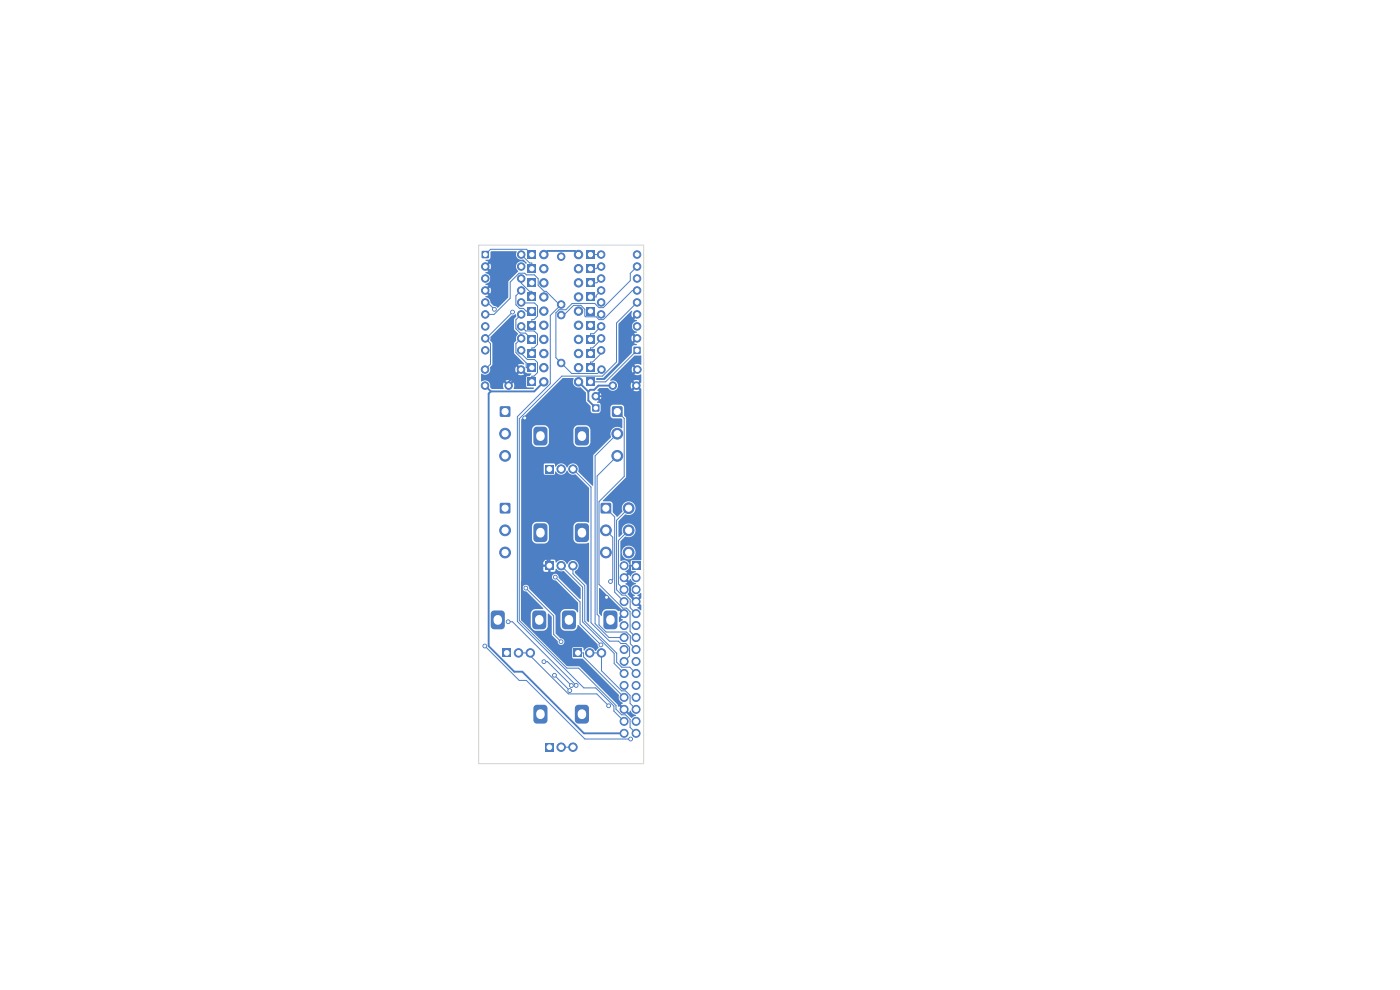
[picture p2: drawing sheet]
<svg xmlns="http://www.w3.org/2000/svg" width="297mm" height="210mm" viewBox="0 0 297 210" stroke-linecap="round" stroke-linejoin="round" font-family="sans-serif">
<path d="M111.9 77.1h1.8v1.8h-1.8z" fill="#4d7fc4"/>
<circle cx="115.4" cy="78" r=".9" fill="#4d7fc4" stroke="#4d7fc4" stroke-width=".21"/>
<path d="M111.9 59.1h1.8v1.8h-1.8z" fill="#4d7fc4"/>
<circle cx="115.4" cy="60" r=".9" fill="#4d7fc4" stroke="#4d7fc4" stroke-width=".21"/>
<path d="M111.9 65.1h1.8v1.8h-1.8z" fill="#4d7fc4"/>
<circle cx="115.4" cy="66" r=".9" fill="#4d7fc4" stroke="#4d7fc4" stroke-width=".21"/>
<path d="M124.4 77.1h1.8v1.8h-1.8z" fill="#4d7fc4"/>
<circle cx="122.7" cy="78" r=".9" fill="#4d7fc4" stroke="#4d7fc4" stroke-width=".21"/>
<path d="M124.4 74.1h1.8v1.8h-1.8z" fill="#4d7fc4"/>
<g fill="#4d7fc4" stroke="#4d7fc4" stroke-width=".21">
<circle cx="122.7" cy="75" r=".9"/>
<circle cx="130" cy="81.8" r=".8"/>
<circle cx="135" cy="81.8" r=".8"/>
</g>
<path d="M111.9 74.1h1.8v1.8h-1.8z" fill="#4d7fc4"/>
<circle cx="115.4" cy="75" r=".9" fill="#4d7fc4" stroke="#4d7fc4" stroke-width=".21"/>
<path d="M111.9 71.1h1.8v1.8h-1.8z" fill="#4d7fc4"/>
<circle cx="115.4" cy="72" r=".9" fill="#4d7fc4" stroke="#4d7fc4" stroke-width=".21"/>
<path d="M115.6 119.1h1.8v1.8h-1.8z" fill="#4d7fc4"/>
<g fill="#4d7fc4" stroke="#4d7fc4" stroke-width=".21">
<circle cx="119" cy="120" r=".9"/>
<circle cx="121.5" cy="120" r=".9"/>
</g>
<g fill="#4d7fc4">
<path d="M113.3 111.3l.6-.3h1.7l.4 .3 .2 .5v2.5l-.3 .5-.5 .2h-1.5l-.6-.3-.2-.4v-2.5z"/>
<path d="M122.1 111.3l.6-.3h1.7l.4 .3 .1 .5v2.5l-.2 .5-.5 .2h-1.5l-.6-.3-.1-.4v-2.5z"/>
<path d="M124.4 71.1h1.8v1.8h-1.8z"/>
</g>
<circle cx="122.7" cy="72" r=".9" fill="#4d7fc4" stroke="#4d7fc4" stroke-width=".21"/>
<path d="M111.9 53.1h1.8v1.8h-1.8z" fill="#4d7fc4"/>
<circle cx="115.4" cy="54" r=".9" fill="#4d7fc4" stroke="#4d7fc4" stroke-width=".21"/>
<path d="M111.9 68.1h1.8v1.8h-1.8z" fill="#4d7fc4"/>
<circle cx="115.4" cy="69" r=".9" fill="#4d7fc4" stroke="#4d7fc4" stroke-width=".21"/>
<path d="M111.9 62.1h1.8v1.8h-1.8z" fill="#4d7fc4"/>
<circle cx="115.4" cy="63" r=".9" fill="#4d7fc4" stroke="#4d7fc4" stroke-width=".21"/>
<path d="M121.7 137.6h1.8v1.8h-1.8z" fill="#4d7fc4"/>
<g fill="#4d7fc4" stroke="#4d7fc4" stroke-width=".21">
<circle cx="125.1" cy="138.5" r=".9"/>
<circle cx="127.6" cy="138.5" r=".9"/>
</g>
<g fill="#4d7fc4">
<path d="M119.4 129.8l.5-.3h1.7l.4 .3 .2 .5v2.5l-.3 .5-.5 .2h-1.5l-.5-.3-.2-.4v-2.5z"/>
<path d="M128.3 129.7l.4-.2h1.5l.6 .3 .2 .5v2.5l-.3 .5-.5 .2h-1.5l-.5-.3-.2-.4v-2.5z"/>
<path d="M115.6 98.6h1.8v1.8h-1.8z"/>
</g>
<g fill="#4d7fc4" stroke="#4d7fc4" stroke-width=".21">
<circle cx="119" cy="99.5" r=".9"/>
<circle cx="121.5" cy="99.5" r=".9"/>
</g>
<g fill="#4d7fc4">
<path d="M113.3 90.8l.6-.3h1.7l.4 .3 .2 .5v2.5l-.3 .5-.5 .2h-1.5l-.6-.3-.2-.4v-2.5z"/>
<path d="M122.1 90.8l.6-.3h1.7l.4 .3 .1 .5v2.5l-.2 .5-.5 .2h-1.5l-.6-.3-.1-.4v-2.5z"/>
<path d="M106.1 106.8l.2-.1h1.9l.1 .3-.1 1.8-.2 .2-1.9-.1-.1-.3z"/>
</g>
<g fill="#4d7fc4" stroke="#4d7fc4" stroke-width=".21">
<circle cx="107.2" cy="112.5" r="1.15"/>
<circle cx="107.2" cy="117.2" r="1.15"/>
</g>
<path d="M124.4 65.1h1.8v1.8h-1.8z" fill="#4d7fc4"/>
<circle cx="122.7" cy="66" r=".9" fill="#4d7fc4" stroke="#4d7fc4" stroke-width=".21"/>
<path d="M134.4 73.6h1.5v1.4h-1.5z" fill="#4d7fc4"/>
<g fill="#4d7fc4" stroke="#4d7fc4" stroke-width=".21">
<circle cx="135.1" cy="71.8" r=".8"/>
<circle cx="135.1" cy="69.2" r=".8"/>
<circle cx="135.1" cy="66.7" r=".8"/>
<circle cx="135.1" cy="64.2" r=".8"/>
<circle cx="135.1" cy="61.6" r=".8"/>
<circle cx="135.1" cy="59.1" r=".8"/>
<circle cx="135.1" cy="56.5" r=".8"/>
<circle cx="135.1" cy="54" r=".8"/>
<circle cx="127.5" cy="54" r=".8"/>
<circle cx="127.5" cy="56.5" r=".8"/>
<circle cx="127.5" cy="59.1" r=".8"/>
<circle cx="127.5" cy="61.6" r=".8"/>
<circle cx="127.5" cy="64.2" r=".8"/>
<circle cx="127.5" cy="66.7" r=".8"/>
<circle cx="127.5" cy="69.2" r=".8"/>
<circle cx="127.5" cy="71.8" r=".8"/>
<circle cx="127.5" cy="74.3" r=".8"/>
</g>
<path d="M124.4 62.1h1.8v1.8h-1.8z" fill="#4d7fc4"/>
<circle cx="122.7" cy="63" r=".9" fill="#4d7fc4" stroke="#4d7fc4" stroke-width=".21"/>
<path d="M127.4 106.8l.3-.1h1.8l.2 .3-.1 1.8-.3 .2-1.8-.1-.1-.3z" fill="#4d7fc4"/>
<g fill="#4d7fc4" stroke="#4d7fc4" stroke-width=".21">
<circle cx="128.5" cy="112.5" r="1.15"/>
<circle cx="128.5" cy="117.2" r="1.15"/>
<circle cx="133.4" cy="107.8" r="1.15"/>
<circle cx="133.4" cy="112.5" r="1.15"/>
<circle cx="133.4" cy="117.2" r="1.15"/>
</g>
<path d="M124.4 68.1h1.8v1.8h-1.8z" fill="#4d7fc4"/>
<g fill="#4d7fc4" stroke="#4d7fc4" stroke-width=".21">
<circle cx="122.7" cy="69" r=".9"/>
<circle cx="119" cy="64.6" r=".8"/>
<circle cx="119" cy="54.4" r=".8"/>
<circle cx="102.9" cy="81.8" r=".8"/>
<circle cx="107.9" cy="81.8" r=".8"/>
</g>
<path d="M106.1 86.3l.2-.1h1.9l.1 .3-.1 1.8-.2 .2-1.9-.1-.1-.3z" fill="#4d7fc4"/>
<g fill="#4d7fc4" stroke="#4d7fc4" stroke-width=".21">
<circle cx="107.2" cy="92" r="1.15"/>
<circle cx="107.2" cy="96.7" r="1.15"/>
</g>
<path d="M111.9 56.1h1.8v1.8h-1.8z" fill="#4d7fc4"/>
<circle cx="115.4" cy="57" r=".9" fill="#4d7fc4" stroke="#4d7fc4" stroke-width=".21"/>
<path d="M111.9 80.1h1.8v1.8h-1.8z" fill="#4d7fc4"/>
<circle cx="115.4" cy="81" r=".9" fill="#4d7fc4" stroke="#4d7fc4" stroke-width=".21"/>
<path d="M102.2 53.3h1.5v1.4h-1.5z" fill="#4d7fc4"/>
<g fill="#4d7fc4" stroke="#4d7fc4" stroke-width=".21">
<circle cx="102.9" cy="56.5" r=".8"/>
<circle cx="102.9" cy="59.1" r=".8"/>
<circle cx="102.9" cy="61.6" r=".8"/>
<circle cx="102.9" cy="64.2" r=".8"/>
<circle cx="102.9" cy="66.7" r=".8"/>
<circle cx="102.9" cy="69.2" r=".8"/>
<circle cx="102.9" cy="71.8" r=".8"/>
<circle cx="102.9" cy="74.3" r=".8"/>
<circle cx="110.6" cy="74.3" r=".8"/>
<circle cx="110.6" cy="71.8" r=".8"/>
<circle cx="110.6" cy="69.2" r=".8"/>
<circle cx="110.6" cy="66.7" r=".8"/>
<circle cx="110.6" cy="64.2" r=".8"/>
<circle cx="110.6" cy="61.6" r=".8"/>
<circle cx="110.6" cy="59.1" r=".8"/>
<circle cx="110.6" cy="56.5" r=".8"/>
<circle cx="110.6" cy="54" r=".8"/>
<circle cx="102.9" cy="78.4" r=".8"/>
<circle cx="110.5" cy="78.4" r=".8"/>
</g>
<path d="M106.6 137.6h1.8v1.8h-1.8z" fill="#4d7fc4"/>
<g fill="#4d7fc4" stroke="#4d7fc4" stroke-width=".21">
<circle cx="110" cy="138.5" r=".9"/>
<circle cx="112.5" cy="138.5" r=".9"/>
</g>
<g fill="#4d7fc4">
<path d="M104.4 129.7l.4-.2h1.5l.6 .3 .2 .5v2.5l-.3 .5-.5 .2h-1.5l-.5-.3-.2-.4v-2.5z"/>
<path d="M113.2 129.7l.4-.2h1.5l.6 .3 .2 .5v2.5l-.3 .5-.5 .2h-1.5l-.5-.3-.2-.4v-2.5z"/>
</g>
<g fill="#4d7fc4" stroke="#4d7fc4" stroke-width=".21">
<circle cx="119" cy="77" r=".8"/>
<circle cx="119" cy="66.8" r=".8"/>
</g>
<path d="M129.9 86.3l.2-.1h1.9l.1 .3-.1 1.8-.2 .2-1.9-.1-.1-.3z" fill="#4d7fc4"/>
<g fill="#4d7fc4" stroke="#4d7fc4" stroke-width=".21">
<circle cx="131" cy="92" r="1.15"/>
<circle cx="131" cy="96.7" r="1.15"/>
<circle cx="127.6" cy="78.4" r=".8"/>
<circle cx="135.2" cy="78.4" r=".8"/>
</g>
<path d="M124.4 80.1h1.8v1.8h-1.8z" fill="#4d7fc4"/>
<circle cx="122.7" cy="81" r=".9" fill="#4d7fc4" stroke="#4d7fc4" stroke-width=".21"/>
<path d="M124.4 53.1h1.8v1.8h-1.8z" fill="#4d7fc4"/>
<circle cx="122.7" cy="54" r=".9" fill="#4d7fc4" stroke="#4d7fc4" stroke-width=".21"/>
<path d="M115.6 157.6h1.8v1.8h-1.8z" fill="#4d7fc4"/>
<g fill="#4d7fc4" stroke="#4d7fc4" stroke-width=".21">
<circle cx="119" cy="158.5" r=".9"/>
<circle cx="121.5" cy="158.5" r=".9"/>
</g>
<g fill="#4d7fc4">
<path d="M113.4 149.7l.5-.2h1.5l.6 .3 .2 .5v2.5l-.3 .5-.5 .2h-1.5l-.6-.3-.2-.4v-2.5z"/>
<path d="M122.2 149.7l.5-.2h1.5l.6 .3 .1 .5v2.5l-.2 .5-.5 .2h-1.5l-.6-.3-.1-.4v-2.5z"/>
<path d="M124.4 56.1h1.8v1.8h-1.8z"/>
</g>
<circle cx="122.7" cy="57" r=".9" fill="#4d7fc4" stroke="#4d7fc4" stroke-width=".21"/>
<path d="M124.4 59.1h1.8v1.8h-1.8z" fill="#4d7fc4"/>
<circle cx="122.7" cy="60" r=".9" fill="#4d7fc4" stroke="#4d7fc4" stroke-width=".21"/>
<path d="M134.1 119.2h1.7v1.7h-1.7z" fill="#4d7fc4"/>
<g fill="#4d7fc4" stroke="#4d7fc4" stroke-width=".21">
<circle cx="132.4" cy="120" r=".85"/>
<circle cx="134.9" cy="122.5" r=".85"/>
<circle cx="132.4" cy="122.5" r=".85"/>
<circle cx="134.9" cy="125.1" r=".85"/>
<circle cx="132.4" cy="125.1" r=".85"/>
<circle cx="134.9" cy="127.6" r=".85"/>
<circle cx="132.4" cy="127.6" r=".85"/>
<circle cx="134.9" cy="130.2" r=".85"/>
<circle cx="132.4" cy="130.2" r=".85"/>
<circle cx="134.9" cy="132.7" r=".85"/>
<circle cx="132.4" cy="132.7" r=".85"/>
<circle cx="134.9" cy="135.2" r=".85"/>
<circle cx="132.4" cy="135.2" r=".85"/>
<circle cx="134.9" cy="137.8" r=".85"/>
<circle cx="132.4" cy="137.8" r=".85"/>
<circle cx="134.9" cy="140.3" r=".85"/>
<circle cx="132.4" cy="140.3" r=".85"/>
<circle cx="134.9" cy="142.9" r=".85"/>
<circle cx="132.4" cy="142.9" r=".85"/>
<circle cx="134.9" cy="145.4" r=".85"/>
<circle cx="132.4" cy="145.4" r=".85"/>
<circle cx="134.9" cy="147.9" r=".85"/>
<circle cx="132.4" cy="147.9" r=".85"/>
<circle cx="134.9" cy="150.5" r=".85"/>
<circle cx="132.4" cy="150.5" r=".85"/>
<circle cx="134.9" cy="153" r=".85"/>
<circle cx="132.4" cy="153" r=".85"/>
<circle cx="134.9" cy="155.6" r=".85"/>
<circle cx="132.4" cy="155.6" r=".85"/>
</g>
<path d="M125.7 85.8h1.4v1.5h-1.4z" fill="#4d7fc4"/>
<g fill="#4d7fc4" stroke="#4d7fc4" stroke-width=".21">
<circle cx="126.4" cy="84" r=".8"/>
<circle cx="128.7" cy="126.7" r=".4"/>
<circle cx="111.3" cy="88.7" r=".4"/>
<circle cx="117.8" cy="122.4" r=".4"/>
<circle cx="127.5" cy="136.8" r=".4"/>
<circle cx="107.8" cy="131.9" r=".4"/>
<circle cx="122.2" cy="145.4" r=".4"/>
<circle cx="129.5" cy="123.4" r=".4"/>
<circle cx="108.7" cy="66.2" r=".4"/>
<circle cx="119" cy="136.1" r=".4"/>
<circle cx="111.6" cy="124.8" r=".4"/>
<circle cx="133.8" cy="156.8" r=".4"/>
<circle cx="102.9" cy="137" r=".4"/>
<circle cx="104.9" cy="65.6" r=".4"/>
<circle cx="129.1" cy="149.7" r=".4"/>
<circle cx="117.6" cy="143.2" r=".4"/>
<circle cx="120.9" cy="146.5" r=".4"/>
<circle cx="121.2" cy="145.4" r=".4"/>
<circle cx="115.4" cy="140.4" r=".4"/>
<circle cx="116.5" cy="120" r=".2"/>
</g>
<g fill="none" stroke="#4d7fc4" stroke-width=".21">
<path d="M102.9 54l1.2-1.1h7.6l1.1 1.1M110.6 54l1.8 1.8h.4v1.2M110.6 59.1v1l1.7 1.7h.5v1.2M125.3 54h2.2M127.5 56.5h-.6l-.4 .5h-1.2M127.5 59.1l-.9 .9h-1.3M135.1 56.5l-1.4 1.5v1.5l-5.7 5.8h-.9l-.9-.9h-4.8l-1.4 1.3h-1.4l-.7 .7v9.5l3.4 3.3h5.5l.8-.8M102.9 64.2h.5l1.5 1.4M108.7 66.2l-5.5 5.6h-.3l1.2 1.1v4.3l-1.2 1.2M110.6 71.8l-1.2 1.1v1.9l2.2 2.2v1h1.2M110.6 61.6l-1.2 1.2v1.8l.8 .8h.9l.5 .6h1.2M110.6 66.7l-1.2 1.1v1.9l1 1h1.1l1.3 1.3"/>
<path d="M110.6 69.2l.9 1h1.8l.7 .7v2.1l-.7 .8h-.5v1.2M110.6 64.2l2.8 .1 .6 .6v2.1l-.7 .8h-.5v1.2M110.6 74.3v.7l1.3 1.3h1.5l.6 .6v2.1l-.7 .8h-.5v1.2M118.9 64.8l-3-3h-.5l-1.2-1.3v-1.4l-.8-.8h-1.7l-.4-.3h-1.2l-1.9 1.8v3.5l-3.4 3.4h-1.9M119 64.6l-2.3 2.3v14.5l-6.9 7v43.4l14.1 14.1h2.5l3.8 3.9v1.1l2.2 2.1M127.5 74.3v.7l-1.8 1.8h-.4v1.2M127.5 71.8v.2l-1.7 1.8h-.5v1.2M127.5 69.2l-1.5 1.6h-.7v1.2M127.5 61.6l-1 1.1v.3h-1.2M134.2 61.6l-6.2 6.2h-.9l-.6-.6h-2.3l-.1-.2v-1.4l-.9-.8h-1.5l-2.1 2h-.6M134.2 61.6h.1M134.2 61.6h.9"/>
<path d="M135.1 64.2l-4.3 4.3v8.3l-3 3h-8.6l-9 9v42.8l10.1 10.1h2.5l7.9 8v.7l1.2 1.2h.8l1 1v1.7l1.2 1.3M135.1 74.3l-6.6 6.7h-3.2M121.6 99.5l3.8 3.8v28.8l3.9 3.9h1.9l.5 .5h1.1l.8 .8v1.9l-1.2 1.1M130.9 87.3l1.5 1.5v12.3l-5.3 5.3v17.6l5 5h.8l.8 .7v4.3l1.2 1.2M130.9 96.7l-4.2 4.3v29.3l.4 .4v1.9l1.5 1.5h4.3l.8 .8v1.7l1.2 1.2M130.9 92l-4.7 4.7v35.6l3 2.9h3.2M128.5 107.8l1.9 1.9v15.9l2 2M128.5 112.5l1.5 1.5v8.9l-.5 .5M133.4 107.8l-2.6 2.6v14.7l1.1 1.1h.8l1 1v1.7l1.2 1.3M133.4 112.5l-2.2 2.2v9.2l1.2 1.2M102.9 137l7.2 7.3h1.6l12.4 12.5h9.7M107.8 131.9h.9l13.5 13.5"/>
<path d="M110 138.5h2.5v.6l8.1 8.1h6l2.5 2.5M111.6 124.8l5.9 5.9v3.9l1.5 1.5M117.8 122.4l5.3 5.3v4.7l4.4 4.4M119 120l4.6 4.5v7.4l6.7 6.7v2.2l2.1 2.1M121.6 120v1.7l2.5 2.5v7.6l6.7 6.8v1.9l1.1 1h1.7l1.3 1.4M122.6 138.5h1.2v.8l8.6 8.6M125.1 138.5h2.5v3.8l4.3 4.3h.8l1 .9v1.7l1.2 1.3M115.4 140.4h.8l5 5M117.6 143.2l3.3 3.3M119 158.5h2.6"/>
</g>
<g fill="none" stroke="#4d7fc4" stroke-width=".4">
<path d="M102.9 56.5l1.3 1.3v2.6l-1.3 1.2M115.4 54l.7-.8h5.9l.7 .8M110.5 78.4l-2.6 2.6v.8M135.1 66.7l-1.2 1.3v2.5l1.2 1.3M102.9 81.8l1.2 1.2M104.1 83l-.4 .5v53.6l5.4 5.4h1.7l13.1 13.1h8.5M115.4 81l-2.1 2h-9.2M122.7 81l2.1 2.1M124.8 83.1v1.9l1.6 1.6M124.8 83.1h.1M130 81.8h-3l-.9 .9h-.9l-.4 .4M135 81.8l-2.2 2.3h-6.4l1.2 1.2v2.1l-1.3 1.3h-15"/>
<path d="M116.6 120l-.7-1.7-5.2 5.2v7.9l9.6 9.7h2.7l9.4 9.4M128.7 126.7h.3l3.4 3.5M134.9 120h-1.2v1.3l-1.3 1.2 1.3 1.3v2.6l1.2 1.2"/>
</g>
<g fill="#4d7fc4">
<path d="M132.5 151l.4-.4 .5 .6 .3-.5a1.78 1.78 0 0 0 1.2 1l-1 .6z"/>
<path d="M119.3 80.2h2.3l.1 .1a1.26 1.26 0 0 0 .1 1.5 1.26 1.26 0 0 0 1.4 .4l1.1 1.1v1.9l1 1v1l.2 .3 .3 .2 1.4-.1 .3-.4v-1.2a.82 .82 0 0 0-.9-.6l.5-.3-.7-.7 .4-.3 .6 .6a1.2 1.2 0 0 0 0-1.3l-.6 .6-.4-.3 .7-.7-.4-.2 .4-.5h1.8a1.15 1.15 0 0 0 1.6 .5 1.15 1.15 0 0 0 .5-1.5 1.15 1.15 0 0 0-1.5-.6v-.1l5.1-5.2h1.4v1.9l-.1 .1a1.2 1.2 0 0 0-1.3 0l.6 .6-.4 .4-.6-.6a1.2 1.2 0 0 0 0 1.3l.6-.7 .4 .4-.6 .6a1.56 1.56 0 0 0 1.4 0v1.7l-.6 .7-.4-.4 .7-.6a1.19 1.19 0 0 0-1.4 0l.7 .6-.4 .4-.6-.6a1.2 1.2 0 0 0 0 1.3l.6-.7 .4 .4-.6 .6a1.2 1.2 0 0 0 1.3 0l-.7-.6 .4-.4 .6 .7v36.2l-.1 .2h-2l-.1 .9-.2 .2a1.32 1.32 0 0 0-1.9-1l-.1-1.9h.3a1.45 1.45 0 0 0 2 1.4 1.45 1.45 0 0 0 .4-2.4 1.45 1.45 0 0 0-2.3 .8l-.1 .2h-.3v-2.2l1-1.1a1.5 1.5 0 0 0 2.2-1 1.5 1.5 0 0 0-1.7-1.7 1.5 1.5 0 0 0-1.1 2.2l-.6 .6h-.2v-3.3l1.5-1.5a1.46 1.46 0 0 0 2.1-1 1.46 1.46 0 0 0-1.7-1.7 1.46 1.46 0 0 0-1 2.1l-1.2 1.1-.9-.9v-1.8l-.1-.3-.5-.2-1.4-.1-.1-.1 4.9-5.1v-12.4l-.4-.5v-1.8l-.1-.3-.4-.2h-2l-.4 .5v2l.5 .3 1.8 .1 .2 .1v2a1.55 1.55 0 0 0-2 0 1.55 1.55 0 0 0-.4 1.9l-3.7 3.7-.1 6.5h-.2l-2.9-3a1.25 1.25 0 0 0-.8-1.6 1.25 1.25 0 0 0-1.6 .8 1.34 1.34 0 0 0-1.2-.9 1.34 1.34 0 0 0-1.2 .7l-.2-.6-.2-.1h-1.9l-.2 .2-.1 1.9 .2 .3h2l.2-.2 .1-.5a1.35 1.35 0 0 0 2.3 .1l.2-.3a1.5 1.5 0 0 0 1.8 .8l2.9 2.9v7.3l-2.4-.1a1.04 1.04 0 0 0-1 1l.1 2.8a1.06 1.06 0 0 0 .9 .8h1.7l.6-.2 .1 .1-.1 16.8-.4-.4-.1-7.5-2.4-2.5v-.4a1.26 1.26 0 0 0 .4-2.1 1.26 1.26 0 0 0-2.1 .6 1.36 1.36 0 0 0-2.4-.4l-.2-.5-.9-.1v.9h-.5v-.9l-.9 .1-.1 .2-.1 .8h.9v.4h-.9v.7l.3 .4h.8v-.9h.5v.9h.7l.3-.2 .2-.5a1.48 1.48 0 0 0 1.6 .5l3.6 3.6v2.3h-.2l-4.5-4.5a.7 .7 0 0 0-.7-.8 .7 .7 0 0 0-.7 .7 .7 .7 0 0 0 .8 .7l4.8 4.8-.1 2-.6-.5-.5-.2h-1.8l-.6 .5-.2 .5v2.8a1.06 1.06 0 0 0 1 .8h1.8a1.28 1.28 0 0 0 .9-1.2l4.1 4 .3 .8-.6 .7h-.1a1.28 1.28 0 0 0-1.2-.8 1.28 1.28 0 0 0-1.2 .7l-.1-.6-.2-.1h-2.1l-.1 .3v2l.3 .1h1.9l7.7 7.8a1.32 1.32 0 0 0 .8 1.6l-.4 .3 .6 .6-.4 .4-.5-.6-.3 .1-.1-.5-8-8-2.6-.1-7.5-7.5 .1-.2 .6 .2h1.6a1.04 1.04 0 0 0 1-1v-2.5l.1-.2 .8 .8v3.8l1.2 1.4a.7 .7 0 0 0 .7 .7 .7 .7 0 0 0 .7-.7 .7 .7 0 0 0-.8-.7l-1-1-.1-4-5.5-5.6a.7 .7 0 0 0-.7-.7 .7 .7 0 0 0-.8 .7 .7 .7 0 0 0 .8 .7l3.7 3.5-.2 .2h-1.5a1.04 1.04 0 0 0-1 1v2.6l.2 .6-.2 .1-2-2.1v-19.7h2.2v2.6a1.06 1.06 0 0 0 1 1h1.8l.7-.5 .2-.5v-2.6a1.04 1.04 0 0 0-1-1h-1.7a1.04 1.04 0 0 0-1 1h-2.2v-20.5h2.2v2.6a1.06 1.06 0 0 0 1 1h1.8l.7-.5 .2-.5v-2.6h5.1v2.6a1.06 1.06 0 0 0 1 1h1.8l.7-.5 .2-.5v-2.6a1.04 1.04 0 0 0-1-1h-1.7a1.04 1.04 0 0 0-1 1h-5.1l-.1-.2a1.05 1.05 0 0 0-.9-.8h-1.7a1.04 1.04 0 0 0-1 1h-2.2v-2.2z"/>
<path d="M131.9 130.3l.4 .3-.6 .6 .4 .3-.7 .5-.1-1.1z"/>
<path d="M127.1 124.8l.2-.1 5 5-.4 .3-.5-.5-.2 .2-.7-.5h-1.8a1.04 1.04 0 0 0-1 1l-.1 .5-.5-.6z"/>
<path d="M135.1 128.1l.3-.4 .6 .7v1l-.3-.1a.38 .38 0 0 1-.4-.5l.3-.1z"/>
<path d="M133.6 125.1h.2l.3 .7 .6 .5-.5 .3 .6 .5-.3 .4-1.4-1.4z"/>
<path d="M135.3 126.2l.6-.4 .1 .1v1l-.6 .6-.3-.4 .5-.5-.4-.2z"/>
<path d="M132.5 123l.4-.3 .5 .5 .4-.4a1.51 1.51 0 0 0 1.1 1v.1a1.39 1.39 0 0 0-1.2 1.2h-.1a1.66 1.66 0 0 0-.9-1.2l.4-.3z"/>
<path d="M133.6 120.1h.2v.9l1.1 .2-.1 .2a1.37 1.37 0 0 0-1.1 .9l-.3-.5-.5 .6-.4-.3 .6-.6-.4-.2v-.2a1.2 1.2 0 0 0 .9-1z"/>
<path d="M104.1 71.4l4.5-4.5 .7-.3 .2 .5-.5 .7v2l.9 1a1.5 1.5 0 0 0-.4 1.5l-.5 .5 .1 2.1 2.1 2.3v.1l-.8-.1-.5 .2 .6 .6-.4 .4-.6-.7a1.19 1.19 0 0 0 0 1.4l.6-.7 .4 .4-.6 .6a1.19 1.19 0 0 0 1.3 0l-.6-.6 .3-.4 .6 .7 1.2 .2-.3 .5h-.5l-.3 .2v2l.3 .2h1.3l.1 .2-.2 .1h-4l-.1-.1a1.21 1.21 0 0 0-.1-1.3l-.6 .7-.4-.4 .7-.6a1.19 1.19 0 0 0-1.4 0l.7 .6-.4 .4-.6-.7a1.25 1.25 0 0 0-.1 1.3l-2.4 .1-.4-.3a1.2 1.2 0 0 0-.5-1.3 1.2 1.2 0 0 0-1.4 0v-1.6a1.19 1.19 0 0 0 1.5 0 1.19 1.19 0 0 0 .4-1.4l.5-.6v-4.5l-.5-.6z"/>
<path d="M131.2 68.6l2.7-2.6 .2 .1a1.27 1.27 0 0 0 0 1.3l.7-.7 .3 .4-.6 .6 .6 .4a1.19 1.19 0 0 0-1.1 1.1 1.19 1.19 0 0 0 1.1 1.2l-.6 .4 .6 .6-.3 .3-.7-.6a1.19 1.19 0 0 0 0 1.3l.7-.6 .3 .4-.6 .6 .6 .3-.6 .1-.4 .3-.1 1.4-5.7 5.7h-1.8v-.4l1.5-.1 3.2-3.2z"/>
<path d="M104.2 53.3h5.4a1.22 1.22 0 0 0 1.2 1.8h.3l.6 .6-.1 .3a1.17 1.17 0 0 0-1.8-.3 1.17 1.17 0 0 0 .2 1.8l-2.1 2.2-.1 3.4-2.2 2.2-.4-.3-.5-.1-.6-.8a1.29 1.29 0 0 0-1.1-1.1l.6-.4-.6-.6 .4-.3 .6 .6a1.19 1.19 0 0 0 0-1.3l-.6 .6-.4-.4 .6-.6-.6-.2a.4 .4 0 0 1 .5-.4 1.16 1.16 0 0 0 .5-1.2 1.16 1.16 0 0 0-1-.9l.6-.4-.6-.6 .4-.3 .6 .6a1.19 1.19 0 0 0 0-1.3l-.6 .6-.4-.4 .6-.6-.6-.3 .6-.1 .4-.3 .1-1.3z"/>
</g>
<path d="M101.6 52h35v110h-35z" fill="none" stroke="#d0d2cd" stroke-width=".21"/>
<g fill="#fff" stroke="#fff" stroke-width=".21">
<circle cx="128.7" cy="126.7" r=".2"/>
<circle cx="111.3" cy="88.7" r=".2"/>
<circle cx="117.8" cy="122.4" r=".2"/>
<circle cx="127.5" cy="136.8" r=".2"/>
<circle cx="107.8" cy="131.9" r=".2"/>
<circle cx="122.2" cy="145.4" r=".2"/>
<circle cx="129.5" cy="123.4" r=".2"/>
<circle cx="108.7" cy="66.2" r=".2"/>
<circle cx="119" cy="136.1" r=".2"/>
<circle cx="111.6" cy="124.8" r=".2"/>
<circle cx="133.8" cy="156.8" r=".2"/>
<circle cx="102.9" cy="137" r=".2"/>
<circle cx="104.9" cy="65.6" r=".2"/>
<circle cx="129.1" cy="149.7" r=".2"/>
<circle cx="117.6" cy="143.2" r=".2"/>
<circle cx="120.9" cy="146.5" r=".2"/>
<circle cx="121.2" cy="145.4" r=".2"/>
<circle cx="115.4" cy="140.4" r=".2"/>
<circle cx="112.8" cy="78" r=".45"/>
<circle cx="115.4" cy="78" r=".45"/>
<circle cx="112.8" cy="60" r=".45"/>
<circle cx="115.4" cy="60" r=".45"/>
<circle cx="112.8" cy="66" r=".45"/>
<circle cx="115.4" cy="66" r=".45"/>
<circle cx="125.3" cy="78" r=".45"/>
<circle cx="122.7" cy="78" r=".45"/>
<circle cx="125.3" cy="75" r=".45"/>
<circle cx="122.7" cy="75" r=".45"/>
<circle cx="130" cy="81.8" r=".4"/>
<circle cx="135" cy="81.8" r=".4"/>
<circle cx="112.8" cy="75" r=".45"/>
<circle cx="115.4" cy="75" r=".45"/>
<circle cx="112.8" cy="72" r=".45"/>
<circle cx="115.4" cy="72" r=".45"/>
<circle cx="116.5" cy="120" r=".5"/>
<circle cx="119" cy="120" r=".5"/>
<circle cx="121.5" cy="120" r=".5"/>
<circle cx="125.3" cy="72" r=".45"/>
<circle cx="122.7" cy="72" r=".45"/>
<circle cx="112.8" cy="54" r=".45"/>
<circle cx="115.4" cy="54" r=".45"/>
<circle cx="112.8" cy="69" r=".45"/>
<circle cx="115.4" cy="69" r=".45"/>
<circle cx="112.8" cy="63" r=".45"/>
<circle cx="115.4" cy="63" r=".45"/>
<circle cx="122.6" cy="138.5" r=".5"/>
<circle cx="125.1" cy="138.5" r=".5"/>
<circle cx="127.6" cy="138.5" r=".5"/>
<circle cx="116.5" cy="99.5" r=".5"/>
<circle cx="119" cy="99.5" r=".5"/>
<circle cx="121.5" cy="99.5" r=".5"/>
<circle cx="107.1" cy="107.8" r=".65"/>
<circle cx="107.1" cy="112.5" r=".65"/>
<circle cx="107.1" cy="117.2" r=".65"/>
<circle cx="125.3" cy="66" r=".45"/>
<circle cx="122.7" cy="66" r=".45"/>
<circle cx="135.2" cy="74.3" r=".4"/>
<circle cx="135.2" cy="71.8" r=".4"/>
<circle cx="135.2" cy="69.2" r=".4"/>
<circle cx="135.2" cy="66.7" r=".4"/>
<circle cx="135.2" cy="64.2" r=".4"/>
<circle cx="135.2" cy="61.6" r=".4"/>
<circle cx="135.2" cy="59.1" r=".4"/>
<circle cx="135.2" cy="56.5" r=".4"/>
<circle cx="135.2" cy="54" r=".4"/>
<circle cx="127.5" cy="54" r=".4"/>
<circle cx="127.5" cy="56.5" r=".4"/>
<circle cx="127.5" cy="59.1" r=".4"/>
<circle cx="127.5" cy="61.6" r=".4"/>
<circle cx="127.5" cy="64.2" r=".4"/>
<circle cx="127.5" cy="66.7" r=".4"/>
<circle cx="127.5" cy="69.2" r=".4"/>
<circle cx="127.5" cy="71.8" r=".4"/>
<circle cx="127.5" cy="74.3" r=".4"/>
<circle cx="125.3" cy="63" r=".45"/>
<circle cx="122.7" cy="63" r=".45"/>
<circle cx="128.5" cy="107.8" r=".65"/>
<circle cx="128.5" cy="112.5" r=".65"/>
<circle cx="128.5" cy="117.2" r=".65"/>
<circle cx="133.4" cy="107.8" r=".65"/>
<circle cx="133.4" cy="112.5" r=".65"/>
<circle cx="133.4" cy="117.2" r=".65"/>
<circle cx="125.3" cy="69" r=".45"/>
<circle cx="122.7" cy="69" r=".45"/>
<circle cx="119.1" cy="64.6" r=".4"/>
<circle cx="119.1" cy="54.4" r=".4"/>
<circle cx="102.9" cy="81.8" r=".4"/>
<circle cx="107.9" cy="81.8" r=".4"/>
<circle cx="107.1" cy="87.3" r=".65"/>
<circle cx="107.1" cy="92" r=".65"/>
<circle cx="107.1" cy="96.7" r=".65"/>
<circle cx="112.8" cy="57" r=".45"/>
<circle cx="115.4" cy="57" r=".45"/>
<circle cx="112.8" cy="81" r=".45"/>
<circle cx="115.4" cy="81" r=".45"/>
<circle cx="102.9" cy="54" r=".4"/>
<circle cx="102.9" cy="56.5" r=".4"/>
<circle cx="102.9" cy="59.1" r=".4"/>
<circle cx="102.9" cy="61.6" r=".4"/>
<circle cx="102.9" cy="64.2" r=".4"/>
<circle cx="102.9" cy="66.7" r=".4"/>
<circle cx="102.9" cy="69.2" r=".4"/>
<circle cx="102.9" cy="71.8" r=".4"/>
<circle cx="102.9" cy="74.3" r=".4"/>
<circle cx="110.6" cy="74.3" r=".4"/>
<circle cx="110.6" cy="71.8" r=".4"/>
<circle cx="110.6" cy="69.2" r=".4"/>
<circle cx="110.6" cy="66.7" r=".4"/>
<circle cx="110.6" cy="64.2" r=".4"/>
<circle cx="110.6" cy="61.6" r=".4"/>
<circle cx="110.6" cy="59.1" r=".4"/>
<circle cx="110.6" cy="56.5" r=".4"/>
<circle cx="110.6" cy="54" r=".4"/>
<circle cx="102.9" cy="78.4" r=".4"/>
<circle cx="110.5" cy="78.4" r=".4"/>
<circle cx="107.5" cy="138.5" r=".5"/>
<circle cx="110" cy="138.5" r=".5"/>
<circle cx="112.5" cy="138.5" r=".5"/>
<circle cx="119" cy="77" r=".4"/>
<circle cx="119" cy="66.8" r=".4"/>
<circle cx="130.9" cy="87.3" r=".65"/>
<circle cx="130.9" cy="92" r=".65"/>
<circle cx="130.9" cy="96.7" r=".65"/>
<circle cx="127.6" cy="78.4" r=".4"/>
<circle cx="135.2" cy="78.4" r=".4"/>
<circle cx="125.3" cy="81" r=".45"/>
<circle cx="122.7" cy="81" r=".45"/>
<circle cx="125.3" cy="54" r=".45"/>
<circle cx="122.7" cy="54" r=".45"/>
<circle cx="116.5" cy="158.5" r=".5"/>
<circle cx="119" cy="158.5" r=".5"/>
<circle cx="121.5" cy="158.5" r=".5"/>
<circle cx="125.3" cy="57" r=".45"/>
<circle cx="122.7" cy="57" r=".45"/>
<circle cx="125.3" cy="60" r=".45"/>
<circle cx="122.7" cy="60" r=".45"/>
<circle cx="134.9" cy="120" r=".5"/>
<circle cx="132.4" cy="120" r=".5"/>
<circle cx="134.9" cy="122.5" r=".5"/>
<circle cx="132.4" cy="122.5" r=".5"/>
<circle cx="134.9" cy="125.1" r=".5"/>
<circle cx="132.4" cy="125.1" r=".5"/>
<circle cx="134.9" cy="127.6" r=".5"/>
<circle cx="132.4" cy="127.6" r=".5"/>
<circle cx="134.9" cy="130.2" r=".5"/>
<circle cx="132.4" cy="130.2" r=".5"/>
<circle cx="134.9" cy="132.7" r=".5"/>
<circle cx="132.4" cy="132.7" r=".5"/>
<circle cx="134.9" cy="135.2" r=".5"/>
<circle cx="132.4" cy="135.2" r=".5"/>
<circle cx="134.9" cy="137.8" r=".5"/>
<circle cx="132.4" cy="137.8" r=".5"/>
<circle cx="134.9" cy="140.3" r=".5"/>
<circle cx="132.4" cy="140.3" r=".5"/>
<circle cx="134.9" cy="142.9" r=".5"/>
<circle cx="132.4" cy="142.9" r=".5"/>
<circle cx="134.9" cy="145.4" r=".5"/>
<circle cx="132.4" cy="145.4" r=".5"/>
<circle cx="134.9" cy="147.9" r=".5"/>
<circle cx="132.4" cy="147.9" r=".5"/>
<circle cx="134.9" cy="150.5" r=".5"/>
<circle cx="132.4" cy="150.5" r=".5"/>
<circle cx="134.9" cy="153" r=".5"/>
<circle cx="132.4" cy="153" r=".5"/>
<circle cx="134.9" cy="155.6" r=".5"/>
<circle cx="132.4" cy="155.6" r=".5"/>
<circle cx="126.4" cy="86.6" r=".4"/>
<circle cx="126.4" cy="84.1" r=".4"/>
</g>
<path d="M114.7 92.4v.3M123.5 92.4v.3M114.7 112.9v.3M123.5 112.9v.3M105.6 131.4v.3M114.4 131.4v.3M120.7 131.4v.3M129.5 131.4v.3M114.7 151.4v.3M123.5 151.4v.3" fill="none" stroke="#fff" stroke-width="1.8"/>
</svg>
